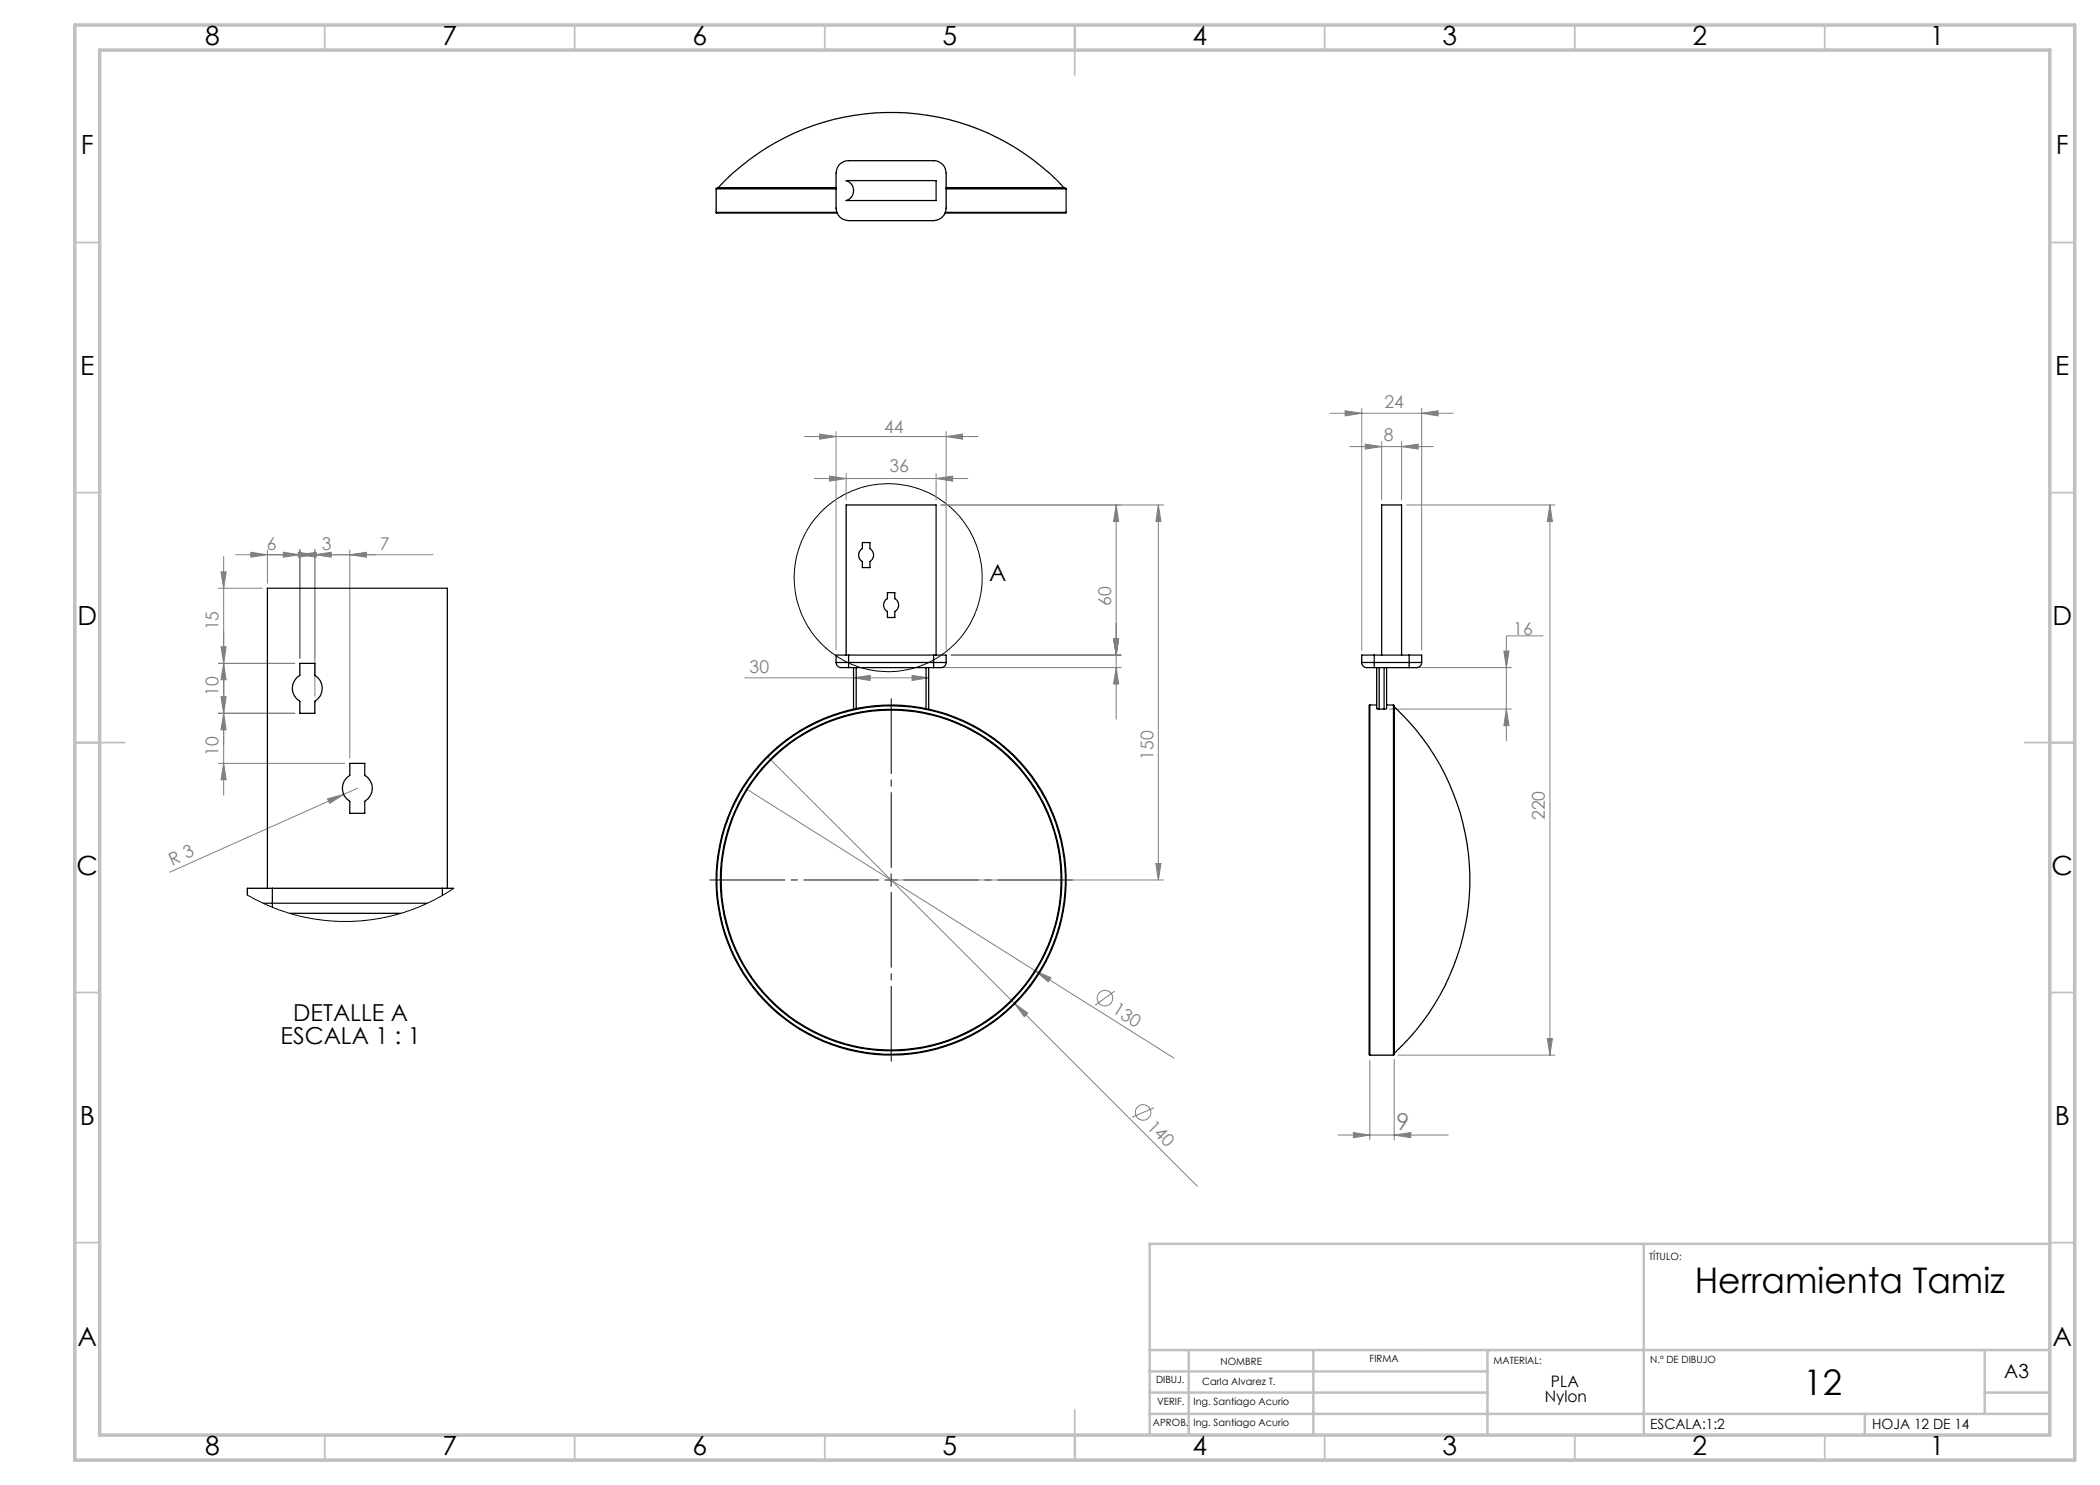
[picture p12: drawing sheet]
<svg xmlns="http://www.w3.org/2000/svg" width="420mm" height="297mm" viewBox="0 0 420 297" stroke-linecap="round" stroke-linejoin="round" font-family="sans-serif">
<defs><g id="words">
<g font-size="7.1">
<text x="338.9" y="258.5">Herramienta Tamiz</text>
<text x="360.7" y="279">12</text>
</g>
<g font-size="5.3">
<text x="41" y="9">8</text>
<text x="88.5" y="9">7</text>
<text x="138.5" y="9">6</text>
<text x="188.5" y="9">5</text>
<text x="238.5" y="9">4</text>
<text x="288.5" y="9">3</text>
<text x="338.5" y="9">2</text>
<text x="386" y="9">1</text>
<text x="16.2" y="30.7">F</text>
<text x="411.2" y="30.7">F</text>
<text x="16.1" y="75">E</text>
<text x="411.1" y="75">E</text>
<text x="15.5" y="125">D</text>
<text x="410.5" y="125">D</text>
<text x="15.3" y="175">C</text>
<text x="410.3" y="175">C</text>
<text x="15.9" y="225">B</text>
<text x="411" y="225">B</text>
<text x="15.5" y="269.2">A</text>
<text x="410.5" y="269.2">A</text>
<text x="41" y="291">8</text>
<text x="88.5" y="291">7</text>
<text x="138.5" y="291">6</text>
<text x="188.5" y="291">5</text>
<text x="238.5" y="291">4</text>
<text x="288.5" y="291">3</text>
<text x="338.5" y="291">2</text>
<text x="386" y="291">1</text>
</g>
<g font-size="4.7">
<text x="197.8" y="116.2">A</text>
<text x="56.1" y="208.7">ESCALA 1 : 1</text>
<text x="58.6" y="204.2">DETALLE A</text>
</g>
<text font-size="4.7" fill="#808080" x="279.3" y="226">9</text>
<text font-size="3.9" x="400.8" y="275.5">A3</text>
<g font-size="3.5" fill="#808080">
<text x="276.9" y="81.6">24</text>
<text x="176.8" y="86.6">44</text>
<text x="276.8" y="88.3">8</text>
<text x="177.9" y="94.3">36</text>
<text x="53.3" y="109.9">6</text>
<text x="64.4" y="109.9">3</text>
<text x="75.9" y="109.9">7</text>
<text x="222.2" y="121.1" transform="rotate(-90 222.2 121.1)">60</text>
<text x="43.7" y="126.1" transform="rotate(-90 43.7 126.1)">15</text>
<text x="302.7" y="127">16</text>
<text x="149.9" y="134.5">30</text>
<text x="43.7" y="139.2" transform="rotate(-90 43.7 139.2)">10</text>
<text x="43.7" y="151.1" transform="rotate(-90 43.7 151.1)">10</text>
<text x="230.7" y="151.9" transform="rotate(-90 230.7 151.9)">150</text>
<text x="309" y="164" transform="rotate(-90 309 164)">220</text>
<text x="34.4" y="173.1" transform="rotate(-24 34.4 173.1)">R 3</text>
<text x="222.3" y="202.5" transform="rotate(32 222.3 202.5)">130</text>
<text x="229.2" y="225.5" transform="rotate(45 229.2 225.5)">140</text>
</g>
<g font-size="3.2">
<text x="308.9" y="280.5">Nylon</text>
<text x="310.2" y="277.3">PLA</text>
</g>
<g font-size="2.8">
<text x="330" y="285.7">ESCALA:1:2</text>
<text x="374.4" y="285.7">HOJA 12 DE 14</text>
</g>
<g font-size="2">
<text x="329.8" y="251.9">TÍTULO:</text>
<text x="244.1" y="273">NOMBRE</text>
<text x="273.9" y="272.5">FIRMA</text>
<text x="298.7" y="272.9">MATERIAL:</text>
<text x="330" y="272.5">N.º DE DIBUJO</text>
<text x="231.2" y="276.6">DIBUJ.</text>
<text x="231.4" y="281.1">VERIF.</text>
<text x="238.7" y="281.1">Ing. Santiago Acurio</text>
<text x="240.4" y="276.9">Carla Alvarez T.</text>
<text x="230.6" y="285.1">APROB.</text>
<text x="238.7" y="285.1">Ing. Santiago Acurio</text>
</g>
</g></defs>
<!-- layer: Capa 1 -->
<g fill="none" stroke="#c0c0c0" stroke-width=".35">
<path d="M64.9 5v5M114.9 5v5M165 5v5M214.9 5v10M264.9 5v5M315 5v5M364.9 5v5M15 48.5h4.9M410 48.5h4.9M15 98.5h4.9M410 98.5h4.9M15 148.5h9.9"/>
<path d="M405 148.5h9.9M15 198.5h4.9M410 198.5h4.9M15 248.5h4.9M410 248.5h4.9M64.9 287v5M114.9 287v5M165 287v5M214.9 282v10M264.9 287v5M315 287v5M364.9 287v5"/>
</g>
<path d="M328.8 248.8v38.2M410 248.8h-180.1v38.2M229.9 278.5h67.6M229.9 274.3h67.6M229.9 270h180.1M237.7 270v17M262.7 270v17M297.5 270v17M396.9 278.5h13.1M396.9 270v12.8M229.9 282.8h180.1M373 282.8v4.2" fill="none" stroke="#c0c0c0" stroke-width=".5"/>
<path d="M15 5h399.9v287h-399.9zM19.9 10h390.1v277h-390.1z" fill="none" stroke="#c0c0c0" stroke-width=".7"/>
<g fill="none" stroke="#808080" stroke-width=".2">
<path d="M160.9 87.3h34.7M162.9 95.7h30.7M163.9 86.8l3.3 .5-3.3 .5zM165.9 95.2l3.3 .5-3.3 .5zM167.2 86.3v43.7M169.2 94.7v5.3M187.2 95.7l3.3-.5v1zM187.2 94.7v5.3M189.2 87.3l3.3-.5v1zM189.2 86.3v43.7M266 82.7h24.7M269 82.2l3.3 .5-3.3 .5z"/>
<path d="M270 89.3h16.7M272.3 81.7v48.3M273 88.8l3.3 .5-3.3 .5zM276.3 88.3v11.7M280.3 89.3l3.3-.5v1zM280.3 88.3v11.7M284.3 82.7l3.3-.5v1zM284.3 81.7v48.3M43.7 117.6h8.8M44.2 114.4h1l-.5 3.2zM44.7 111.3v47.7M47.1 110.9h39.5"/>
<path d="M50.2 110.5l3.3 .4-3.3 .5zM53.5 110v6.7M56.7 110.5l3.3 .4-3.3 .5zM59.7 110.5l3.3 .4-3.3 .5zM60 110.9l3.3-.4v.9zM60 110v21.7M63 110.9l3.3-.4v.9zM63 110v29.3M70 110.9l3.3-.4v.9zM70 110v41.7M223.2 101l.5 3.3h-1zM223.2 101v42.8"/>
<path d="M231.7 101v75M231.7 101l.5 3.3h-1zM232.7 101h-44.5M281.3 101h29.7M310 101v110M310 101l.5 3.3h-1zM43.7 132.7h15.2M44.2 129.4h1l-.5 3.3zM44.2 139.3h1l-.5 3.4zM44.7 132.7l.5 3.3h-1zM148.9 135.6h36.8M170.7 135.6l3.3-.5v1z"/>
<path d="M182.4 135.1l3.3 .5-3.3 .5zM186.7 133.5h37.5M190.2 131h34M222.7 127.7h1l-.5 3.3zM223.2 133.5l.5 3.3h-1zM278.3 133.5h24M300.8 130.2h1l-.5 3.3zM301.3 133.5v14.7M308.6 127.2h-7.3v6.3M43.7 142.7h15.2M43.7 152.7h25.3M44.7 142.7l.5 3.3h-1z"/>
<path d="M44.7 152.7l.5 3.3h-1zM65.5 159.8l3.2-.9-2.8 1.8zM71.5 157.7l-37.6 16.7M149.3 157.8l57.8 36.4M153.6 151.4l49.3 49.3M277.8 141.8h24.5M301.3 141.8l.5 3.3h-1zM179.2 176h53.5M231.2 172.7h1l-.5 3.3zM207.1 194.2l3.1 1.3-.5 .9zM207.1 194.2l27.7 17.4M222.9 198.2l-3.9 2.8"/>
<path d="M202.9 200.7l2.7 1.9-.7 .7zM202.9 200.7l36.6 36.5M274 212v16M278.8 211.9v16.1M279.7 211h31.3M309.5 207.7h1l-.5 3.3zM230.8 221.5l-4.4 1.9M267.6 227h22M270.7 226.5l3.3 .5-3.3 .5zM278.8 227l3.4-.5v1z"/>
<circle cx="221" cy="199.6" r="1.55"/>
<circle cx="228.6" cy="222.5" r="1.56"/>
</g>
<g fill="none" stroke="#000" stroke-width=".2">
<path d="M177 176h2.5M178.2 174.8v2.5"/>
<circle cx="177.6" cy="115.5" r="18.8"/>
</g>
<path d="M175.7 176h-33.7M178.2 173.5v-33.8M178.2 178.5v33.7M180.7 176h33.8" fill="none" stroke="#000" stroke-width=".2" stroke-dasharray="15.2 1.3 1.3 1.3" stroke-dashoffset=".3"/>
<g fill="#808080">
<path d="M65.5 159.8l3.2-.9-2.8 1.8z"/>
<path d="M202.9 200.7l2.7 1.9-.7 .7z"/>
<path d="M207.1 194.2l3.1 1.3-.5 .9z"/>
<path d="M278.8 227l3.4-.5v1zM270.7 226.5l3.3 .5-3.3 .5z"/>
<path d="M170.7 135.6l3.3-.5v1zM182.4 135.1l3.3 .5-3.3 .5zM165.9 95.2l3.3 .5-3.3 .5zM187.2 95.7l3.3-.5v1zM163.9 86.8l3.3 .5-3.3 .5zM189.2 87.3l3.3-.5v1zM273 88.8l3.3 .5-3.3 .5zM280.3 89.3l3.3-.5v1zM269 82.2l3.3 .5-3.3 .5zM284.3 82.7l3.3-.5v1zM50.2 110.5l3.3 .4-3.3 .5zM60 110.9l3.3-.4v.9zM56.7 110.5l3.3 .4-3.3 .5zM63 110.9l3.3-.4v.9z"/>
<path d="M59.7 110.5l3.3 .4-3.3 .5zM70 110.9l3.3-.4v.9z"/>
<path d="M231.2 172.7h1l-.5 3.3zM231.7 101l.5 3.3h-1zM309.5 207.7h1l-.5 3.3zM310 101l.5 3.3h-1z"/>
<path d="M223.2 101l.5 3.3h-1zM222.7 127.7h1l-.5 3.3zM222.7 127.7h1l-.5 3.3zM223.2 133.5l.5 3.3h-1zM300.8 130.2h1l-.5 3.3zM301.3 141.8l.5 3.3h-1zM44.2 114.4h1l-.5 3.2zM44.7 132.7l.5 3.3h-1zM44.2 129.4h1l-.5 3.3zM44.7 142.7l.5 3.3h-1zM44.2 139.3h1l-.5 3.4zM44.7 152.7l.5 3.3h-1z"/>
</g>
<g fill="none" stroke="#000" stroke-width=".25">
<path d="M143.2 37.8h24M143.2 37.8v4.7M143.6 37.6h-.1M143.6 37.6a47.3 47.3 0 0 1 69.3 0M143.6 37.6h23.6M167.2 37.6h-23.9l-.1 .2M168 32.8a2.47 2.47 0 0 1 1.7-.7h17a2.47 2.47 0 0 1 2.5 2.5v7a2.53 2.53 0 0 1-2.5 2.5h-17a2.53 2.53 0 0 1-2.5-2.5v-7a2.71 2.71 0 0 1 .8-1.8zM169.2 36.1h18v4h-18a2.08 2.08 0 0 0 1.5-2 2.08 2.08 0 0 0-1.5-2zM189.2 37.6h23.9l.1 .2M189.2 37.8h24M189.2 37.6h23.7M212.9 37.6h.1"/>
<path d="M213.2 37.8v4.7M143.2 42.5l.1 .1h24.1M143.2 42.5h24.2M189.1 42.5h24.1M213.2 42.5l-.1 .1h-24.1M172.5 108.5h1.5v1.2a1.52 1.52 0 0 1 0 2.6v1.2h-1.5v-1.2a1.52 1.52 0 0 1 0-2.6zM177.5 118.5h1.5v1.2a1.46 1.46 0 0 1 0 2.6v1.2h-1.5v-1.2a1.46 1.46 0 0 1 0-2.6zM60 132.7h3v2.4a3 3 0 0 1 0 5.2v2.4h-3v-2.4a2.97 2.97 0 0 1 0-5.2zM167.2 132.5h2.5M167.2 132.5a1.23 1.23 0 0 0 1.7 1h.8M169.2 131v-30h18v30M169.7 131h-2.5v1.5"/>
<path d="M169.7 132.5v1M169.7 131h17M169.7 132.5h17M169.7 131v1.5M169.7 133.5h17M170.7 133.5v8.3M171.2 133.5v8.2M185.2 133.5v8.2M185.7 133.5v8.3M186.7 132.5h2.5M186.7 131h2.5v1.5M186.7 132.5v1"/>
<path d="M186.7 131v1.5M189.2 132.5a1.23 1.23 0 0 1-1.6 1h-.9M272.3 132.5a1.2 1.2 0 0 0 1.7 1h.8M272.3 132.5h2.5M274.8 132.5v1M274.8 131h-2.5v1.5M274.8 131h7M274.8 132.5h7M274.8 133.5h7M274.8 131v1.5M275.3 133.5v8.2l.5 .1M275.8 133.5v8.3"/>
<path d="M276.3 131v-30h4v30M276.8 133.5v8.3M277.3 133.5v8.2l-.5 .1M281.8 132.5v1M281.8 132.5h2.5M281.8 131h2.5v1.5M281.8 131v1.5M284.3 132.5a1.46 1.46 0 0 1-1.9 1h-.6M70 152.7h3v2.4a2.97 2.97 0 0 1 0 5.2v2.4h-3v-2.4a3 3 0 0 1 0-5.2zM274 141l-.2 .1v69.8l.2 .1M274 141v70M274 141h1.3"/>
<path d="M275.8 141.8h1M277.3 141h1.4M278.7 141l.1 .1v69.8l-.1 .1M278.7 141v70M278.8 141.3v.1M278.8 141.4a47.2 47.2 0 0 1 0 69.3M278.8 141.4v69.3M53.5 177.7v-60.1h36v60.1M54.5 177.7h-5v1.3M54.5 177.7h34M54.5 177.7v3M88.5 177.7h2.2"/>
<path d="M88.5 177.7v1.4M52.7 180.7h1.8M54.5 180.7v.8M54.5 180.7h30.9M57.9 182.7h22.3M274 211h4.7M278.8 210.7h.1"/>
<circle cx="178.2" cy="176" r="34"/>
<circle cx="178.2" cy="176" r="34.1"/>
<circle cx="178.2" cy="176" r="34.9"/>
<circle cx="178.2" cy="176" r="35"/>
</g>
<path d="M90.7 177.7l-2.2 1.4-2.7 1.4-4.8 1.9-4.8 1.3-3.2 .4-2.7 .2h-2.6l-3.2-.3-5.5-1-4.5-1.5-2.9-1.3-2.1-1.2" fill="none" stroke="#000" stroke-width=".2"/>
<use href="#words"/>
</svg>
